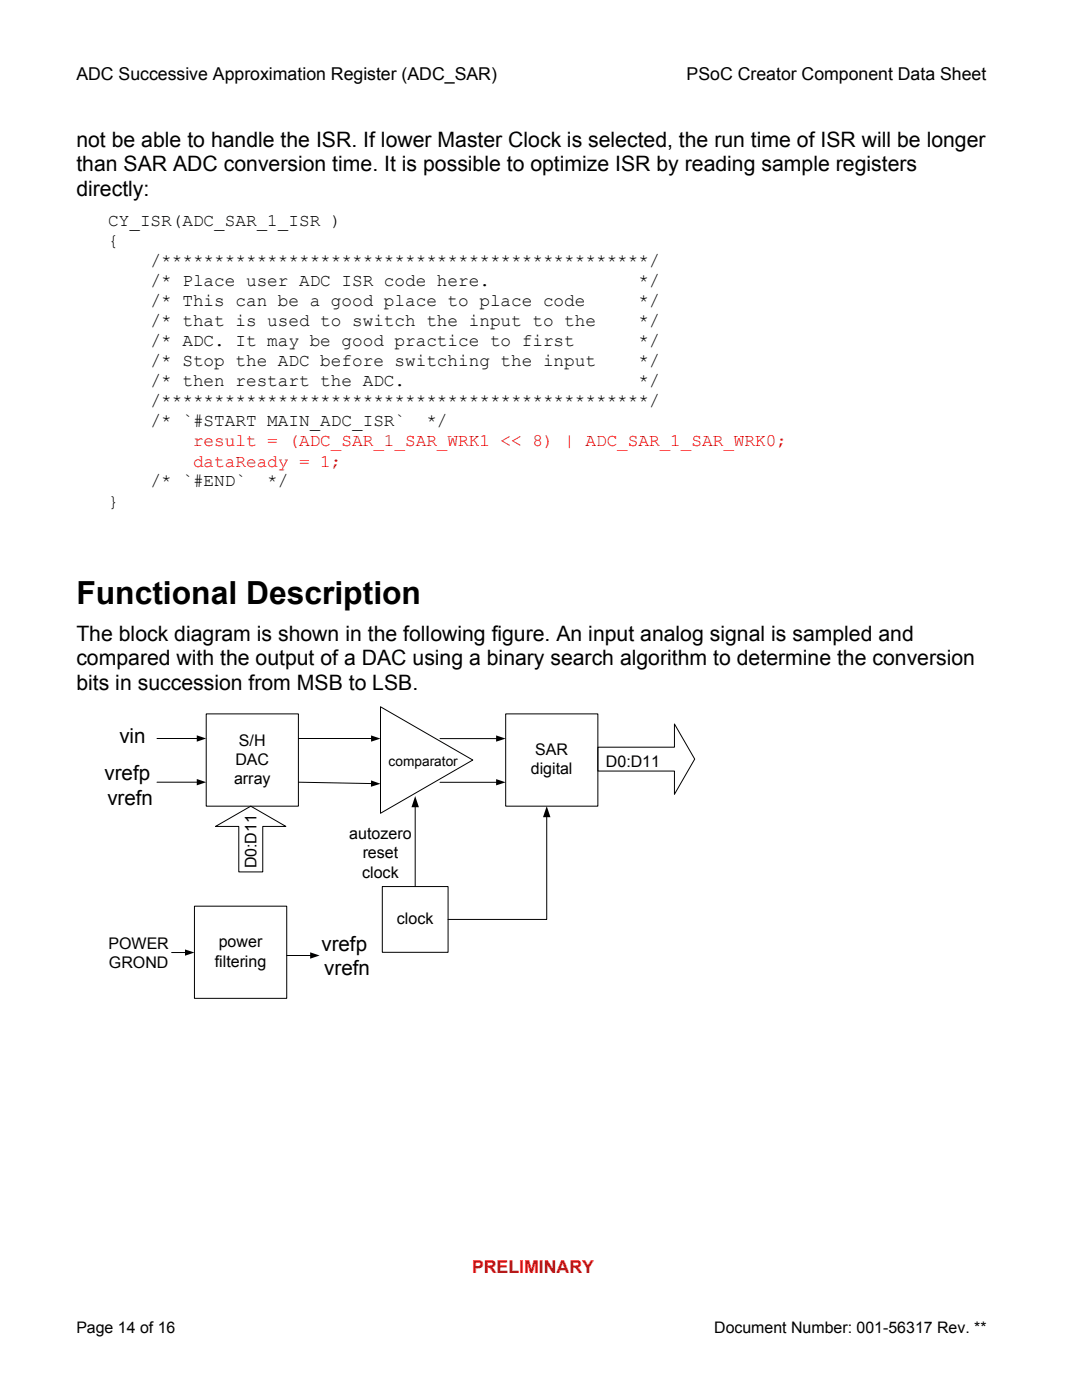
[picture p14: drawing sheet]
<svg xmlns="http://www.w3.org/2000/svg" width="216mm" height="279mm" viewBox="0 0 216 279" stroke-linecap="round" stroke-linejoin="round" font-family="sans-serif">
<defs><g id="words">
<text font-size="6.3" x="15.2" y="120.5">Functional Description</text>
<g font-size="4.2">
<text x="15.2" y="29.3">not be able to handle the ISR. If lower Master Clock is selected, the run time of ISR will be longer</text>
<text x="15.2" y="34.2">than SAR ADC conversion time. It is possible to optimize ISR by reading sample registers</text>
<text x="15.2" y="39.1">directly:</text>
<text x="15.2" y="127.9">The block diagram is shown in the following figure. An input analog signal is sampled and</text>
<text x="15.2" y="132.7">compared with the output of a DAC using a binary search algorithm to determine the conversion</text>
<text x="15.2" y="137.6">bits in succession from MSB to LSB.</text>
</g>
<g font-size="4.1">
<text x="23.8" y="148.3">vin</text>
<text x="20.8" y="155.7">vrefp</text>
<text x="21.4" y="160.6">vrefn</text>
<text x="64.1" y="189.7">vrefp</text>
<text x="64.7" y="194.6">vrefn</text>
</g>
<g font-size="3.5">
<text x="15.2" y="16">ADC Successive Approximation Register (ADC_SAR)</text>
<text x="137" y="16">PSoC Creator Component Data Sheet</text>
<text x="21.6" y="45.1">CY_ISR(ADC_SAR_1_ISR )</text>
<text x="21.6" y="49.1">{</text>
<text x="30.1" y="53.1">/**********************************************/</text>
<text x="30.1" y="57.1">/* Place user ADC ISR code here.</text>
<text x="127.4" y="57.1">*/</text>
<text x="30.1" y="61.1">/* This can be a good place to place code</text>
<text x="30.1" y="65.1">/* that is used to switch the input to the</text>
<text x="127.4" y="61.1">*/</text>
<text x="127.4" y="65.1">*/</text>
<text x="30.1" y="69.1">/* ADC. It may be good practice to first</text>
<text x="127.4" y="69.1">*/</text>
<text x="30.1" y="73.1">/* Stop the ADC before switching the input</text>
<text x="30.1" y="77.1">/* then restart the ADC.</text>
<text x="127.4" y="73.1">*/</text>
<text x="127.4" y="77.1">*/</text>
<text x="30.1" y="81.1">/**********************************************/</text>
<text x="30.1" y="85.1">/* `#START MAIN_ADC_ISR`</text>
<text x="85.1" y="85.1">*/</text>
<text x="21.6" y="101.1">}</text>
<text x="30.1" y="97.1">/* `#END`</text>
<text x="53.3" y="97.1">*/</text>
</g>
<g font-size="3.5" fill="#f00">
<text x="38.5" y="89.1">result = (ADC_SAR_1_SAR_WRK1 &lt;&lt; 8) | ADC_SAR_1_SAR_WRK0;</text>
<text x="38.5" y="93.1">dataReady = 1;</text>
<text x="94.2" y="254.1">PRELIMINARY</text>
</g>
<g font-size="3.2">
<text x="47.7" y="148.8">S/H</text>
<text x="47" y="152.6">DAC</text>
<text x="105.9" y="154.5">digital</text>
<text x="106.8" y="150.7">SAR</text>
<text x="120.9" y="153.1">D0:D11</text>
<text x="46.7" y="156.4">array</text>
<text x="69.7" y="167.5">autozero</text>
<text x="51.2" y="173.3" transform="rotate(-90 51.2 173.3)">D0:D11</text>
<text x="72.4" y="171.3">reset</text>
<text x="72.3" y="175.1">clock</text>
<text x="79.2" y="184.4">clock</text>
<text x="21.7" y="189.4">POWER</text>
<text x="43.7" y="189.1">power</text>
<text x="21.7" y="193.3">GROND</text>
<text x="42.9" y="192.9">filtering</text>
<text x="15.2" y="266">Page 14 of 16</text>
<text x="142.5" y="266">Document Number: 001-56317 Rev. **</text>
</g>
<text font-size="2.7" x="77.5" y="152.8">comparator</text>
</g></defs>
<g fill="none" stroke="#000" stroke-width=".2">
<path d="M31.3 147.4h8.1M31.3 156.1h8.1M41.1 142.5h18.4v18.4h-18.4zM59.5 147.4h14.7M59.5 156.1l14.7 .3M75.9 141.1l18.4 10.6-18.4 10.6zM87.8 147.4h11.4M87.8 156.1h11.4M100.9 142.5h18.4v18.4h-18.4zM119.3 149.1h15.3v-4.6l4 7-4 7v-4.6h-15.3zM43 164.9l7-4 7 4h-4.6v9.1h-4.8v-9.1zM76.3 176.9h13.1v13.2h-13.1z"/>
<path d="M82.8 160.9v16M109.1 162.9v20.6h-19.7M34.2 190.1h2.9M38.8 180.8h18.4v18.4h-18.4zM57.2 190.7h4.8"/>
</g>
<path d="M39.3 146.7l1.8 .7-1.8 .6zM39.3 155.5l1.8 .6-1.8 .6zM74 146.8l1.9 .6-1.9 .6zM74 155.7l1.9 .7-1.9 .6zM99 146.8l1.9 .6-1.9 .6zM99 155.5l1.9 .6-1.9 .6zM82.8 158.9l.8 2.2h-1.5zM109.1 160.9l.7 2.2h-1.4zM36.9 189.5l1.9 .6-1.9 .6zM61.9 190.1l1.9 .6-1.9 .6z" fill="#000"/>
<use href="#words"/>
</svg>
